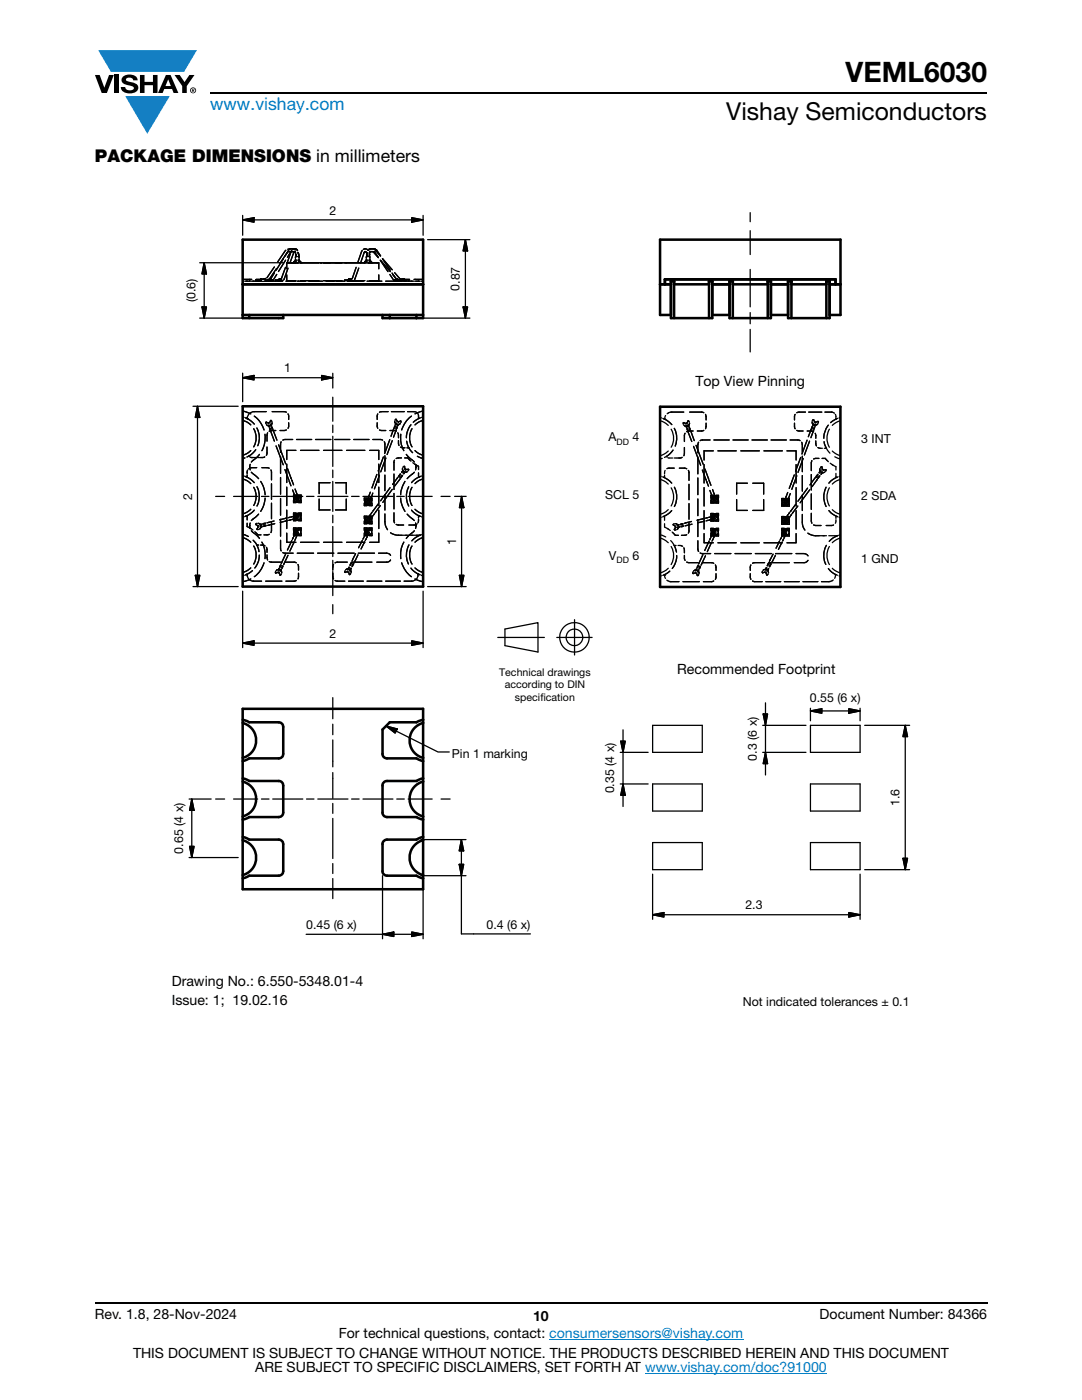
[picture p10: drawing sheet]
<svg xmlns="http://www.w3.org/2000/svg" width="216mm" height="279mm" viewBox="0 0 216 279" stroke-linecap="round" stroke-linejoin="round" font-family="sans-serif">
<defs><g id="words">
<text font-size="5.6" x="168.7" y="16.4">VEML6030</text>
<text font-size="4.9" x="144.9" y="24">Vishay Semiconductors</text>
<text font-size="3.5" fill="#007ec4" x="42" y="21.9">www.vishay.com</text>
<text font-size="3.5" x="18.9" y="32.3">PACKAGE DIMENSIONS in millimeters</text>
<g font-size="2.8">
<text x="138.8" y="77.1">Top View Pinning</text>
<text x="135.1" y="134.5">Recommended Footprint</text>
<text x="34.3" y="196.8">Drawing No.: 6.550-5348.01-4</text>
<text x="34.3" y="200.7">Issue: 1; 19.02.16</text>
<text x="18.9" y="263.3">Rev. 1.8, 28-Nov-2024</text>
<text x="106.4" y="263.6">10</text>
<text x="163.6" y="263.3">Document Number: 84366</text>
<text x="67.6" y="267.1">For technical questions, contact: consumersensors@vishay.com</text>
<text x="26.5" y="271">THIS DOCUMENT IS SUBJECT TO CHANGE WITHOUT NOTICE. THE PRODUCTS DESCRIBED HEREIN AND THIS DOCUMENT</text>
<text x="50.9" y="273.8">ARE SUBJECT TO SPECIFIC DISCLAIMERS, SET FORTH AT www.vishay.com/doc?91000</text>
</g>
<g font-size="2.5">
<text x="65.7" y="42.8">2</text>
<text x="91.7" y="58" transform="rotate(-90 91.7 58)">0.87</text>
<text x="39" y="60.3" transform="rotate(-90 39 60.3)">(0.6)</text>
<text x="56.7" y="74.3">1</text>
<text x="121.4" y="88.1">A</text>
<text x="126.2" y="88.1">4</text>
<text x="171.8" y="88.4">3 INT</text>
<text x="38.3" y="99.7" transform="rotate(-90 38.3 99.7)">2</text>
<text x="120.7" y="99.6">SCL 5</text>
<text x="171.8" y="99.8">2 SDA</text>
<text x="91" y="108.7" transform="rotate(-90 91 108.7)">1</text>
<text x="121.5" y="111.7">V</text>
<text x="126.2" y="111.7">6</text>
<text x="171.8" y="112.4">1 GND</text>
<text x="65.7" y="127.3">2</text>
<text x="161.6" y="140.2">0.55 (6 x)</text>
<text x="90.2" y="151.2">Pin 1 marking</text>
<text x="151" y="151.8" transform="rotate(-90 151 151.8)">0.3 (6 x)</text>
<text x="122.6" y="158.3" transform="rotate(-90 122.6 158.3)">0.35 (4 x)</text>
<text x="179.5" y="160.9" transform="rotate(-90 179.5 160.9)">1.6</text>
<text x="36.5" y="170.3" transform="rotate(-90 36.5 170.3)">0.65 (4 x)</text>
<text x="61.1" y="185.4">0.45 (6 x)</text>
<text x="97.1" y="185.4">0.4 (6 x)</text>
<text x="148.7" y="181.4">2.3</text>
<text x="148.2" y="200.7">Not indicated tolerances ± 0.1</text>
</g>
<g font-size="2.1">
<text x="99.6" y="134.8">Technical drawings</text>
<text x="100.7" y="137.4">according to DIN</text>
<text x="102.8" y="139.9">specif</text>
<text x="107.8" y="139.9">ication</text>
</g>
<g font-size="1.8">
<text x="123" y="88.8">DD</text>
<text x="123" y="112.4">DD</text>
</g>
</g></defs>
<g fill="#147fc3">
<path d="M19.6 10h19.7l-2.6 4.3h-1.1h-13.5z"/>
<path d="M25 19.2h8.9l-4.5 7.5z"/>
</g>
<g fill="#000">
<path d="M18.9 15h1l.9 2.5 1-2.5h.9l-1.4 3.6h-1zM22.9 15h.9v3.6h-.9zM24.6 15.3a2.1 2.1 0 0 1 2.8 .3l.1 .4h-.9a.79 .79 0 0 0-.7-.5 .79 .79 0 0 0-.8 .4l.3 .3 1 .2a1.08 1.08 0 0 1 1.2 1 1.08 1.08 0 0 1-1.1 1.2 1.73 1.73 0 0 1-2.4-1.2h.9a.96 .96 0 0 0 .8 .6 .96 .96 0 0 0 .9-.4 1.31 1.31 0 0 0-1.2-.6 1.03 1.03 0 0 1-1.1-.6 1.03 1.03 0 0 1 .2-1.1zM27.9 15h.9v1.3h1.7v-1.3h.9v3.6h-.9v-1.6h-1.7v1.6h-.9zM34.8 15h1.1l.9 1.4 1-1.4h1l-1.5 2.2v1.4h-.9v-1.4z"/>
<path d="M33.6 15.9l.5 1.3h-1.1zM33.1 15l-1.6 3.6h1l.3-.8h1.5l.3 .8h1l-1.6-3.6z"/>
<path d="M38.4 17.8h.2v.2h-.2zM38.3 17.7v.7h.1v-.3l.4 .3-.2-.3 .2-.2-.1-.2z"/>
<path d="M38.1 18a.46 .46 0 0 1 .9 0 .46 .46 0 0 1-.9 0zM37.9 18a.6 .6 0 0 0 1.2 0 .6 .6 0 0 0-1.2 0z"/>
</g>
<path d="M42 18.6h155M18.9 260h178.1" fill="none" stroke="#000" stroke-width=".36"/>
<path d="M109.6 267.3h38.7M128.7 274h36.3" fill="none" stroke="#007ec4" stroke-width=".2"/>
<g fill="none" stroke="#000" stroke-width=".51">
<path d="M48.4 56.7h36M131.7 56.7h2.2M132.7 56.7v-.9h34v.9M134.5 56.7h7M142.1 56.7h3.5M146.2 56.7h7M146.2 56.1v7.4M146.2 56.1h-.6v6.8h-3.5M146.2 56.1h-.6v7.4h8.2v-7.4h-.6v7.4M153.8 56.7h3.5M157.9 56.7h7M165.5 56.7h2.2"/>
<path d="M48.4 62.9h36M49.7 62.9v.6M56.5 62.9v.6h-8.1v-15.7h36v15.7h-8.1v-.6M77.8 62.9v.6M83.1 62.9v.6M133.9 62.9h-2.2v-15.1h36v15.1h-2.2M134.5 63.5v-7.4h-.6v7.4h8.2v-7.4h-.6v7.4M153.8 62.9h3.5M157.9 63.5v-7.4h-.6v7.4h8.2v-7.4h-.6v7.4M48.4 81.1h36v36h-36zM131.7 81.2h36v35.9h-36zM48.4 155.3l1.3 .6h6.1l.5 .3 .2 .6v5.4l-.2 .6-.7 .3h-5.9l-1.3 .5v-.7a3.6 3.6 0 0 0 2.7-3.4 3.6 3.6 0 0 0-2.7-3.5z"/>
<path d="M48.4 143.6l1.3 .5 6.1 .1a.87 .87 0 0 1 .7 .9v5.6a.81 .81 0 0 1-.9 .6h-5.9l-1.3 .6v-.7a3.6 3.6 0 0 0 2.7-3.5 3.6 3.6 0 0 0-2.7-3.4zM48.4 144.3v6.9M48.4 156v6.9M48.4 143.6v-2.1h36v36h-36v-2.2M48.4 151.9v3.4M84.4 156a3.6 3.6 0 0 0-2.7 3.5 3.6 3.6 0 0 0 2.7 3.5M84.4 144.3a3.6 3.6 0 0 0-2.7 3.4 3.6 3.6 0 0 0 2.7 3.5M84.4 155.3l-1.3 .6h-6.1l-.4 .2-.3 .5v5.8l.4 .5 .5 .2h5.9l1.3 .5M84.4 143.6l-1.3 .5h-5.3l-1.5 1.5v5.1l.3 .4 .6 .2h5.9l1.3 .6M48.4 167l1.3 .6h6.1l.5 .3 .2 .6v5.4l-.1 .4-.2 .3-.6 .2h-5.9l-1.3 .5v-.7a3.6 3.6 0 0 0 2.7-3.4 3.6 3.6 0 0 0-2.7-3.5zM48.4 167.7v6.9M48.4 163.6v3.4"/>
<path d="M84.4 167.7a3.6 3.6 0 0 0-2.7 3.5 3.6 3.6 0 0 0 2.7 3.4M84.4 167l-1.3 .6h-6.1l-.4 .2-.3 .5v5.8l.3 .4 .6 .3h5.9l1.3 .5"/>
</g>
<g fill="none" stroke="#000" stroke-width=".25">
<path d="M39.8 52.4h16.7M40.7 52.4l.5 2.3h-.9zM40.7 52.4v11.1M48.4 55.8h1.8M48.4 56.1h.3M48.4 43.9l2.3-.5v.9zM48.4 43.9h36M48.4 43v4M49.8 55.8v.1M49.8 56v.1M50 56.1h-1.1M50.2 56.1h2"/>
<path d="M51 56v.1M51.1 55.8h1.8v.1M51.3 55.9v.1M51.3 56v.1M51.4 56v.2h.5M51.4 55.9v.1M51.5 56.1v.1M51.5 55.9l-.5 .1M51.7 55.9h.3M51.9 55.9h.1M51.9 55.9l.1 .1M52 55.8h-.1"/>
<path d="M52 56v.1M52 55.8l-.1 .1zM52.1 55.6l-.1 .1M52.1 55.6h.2M52.1 55.8v.2M52.1 56v.1M52.1 55.8v.1M52.1 55.6v.1M52.1 55.8h.1M52.9 56v.1M53 55.6h-.5M53 56l3.2 .1"/>
<path d="M53.1 55.9l-.1 .1M53.2 56.1l-.9 .1M53.2 55.9h.5h-.3M53.4 56l-.3 .1M53.4 55.3l-.2 .1M53.5 56.1l.1 .1M53.6 55.9v.1M53.6 55.9h.1M53.6 55.8h.1M53.6 55.8l-.1 .1M53.7 55.8h-.1M53.7 56.2h.1"/>
<path d="M53.7 56.1h.1M53.8 56.1l-.1 .1M53.8 55.6l-.1 .1M53.8 55.6l-.1 .2M53.8 55.6l-.2 .3M53.9 55.6h.1M53.9 55.6l.2 .1M54.1 56l-.1 .1M54.1 55.9h.1M54.1 55.8h.1M54.1 55.9v.1M54.3 55.9h-.3h.2"/>
<path d="M54.3 56.1l-.3 .1M54.3 55.9v.1M54.3 56v.1M54.3 55.9h.1M54.4 56l-.1 .1M54.5 55.9v.1M54.5 55.9l-.1 .1M54.7 53.3l-1.3 2M54.8 54.5l-.7 1.1M55 55.9v.1M55 56v.1M55 55.9h.1"/>
<path d="M55 55.9h.4M55.2 53.6l-1.3 2M55.2 54.8l-.7 1.1M55.4 56.1l.1 .1M55.5 55.9l.1-.1zM55.6 55.8v.2M55.6 56.2h.2M55.6 55.9h.3l-.1 .1M55.6 56.1h.1M55.7 56.1l-.1 .1M55.8 55.6l-.1 .1M55.8 56v.1"/>
<path d="M55.9 55.9h.2M55.9 55.6l.1 .1M56 56v.1M56 55.8h.1M56.1 55.8v.2M56.1 55.8h.1M56.1 55.6h-.1M56.2 55.9v.1M56.2 56v.1M56.4 56.1l-.5 .1M56.5 56l-.2 .1M56.5 51.6l-1.4 2.3"/>
<path d="M56.7 55.6l-.1 .2M57 53.4l-.8 2.1M57 51.9l-1.4 2.3M57 49.9l-1.6 2.4M57 56.1h2M57.2 54.8v1.3M57.4 50.4l-1.5 2.2M57.4 52.5l1.8-.1-1.8 .1M57.5 53.5l-.9 2.4M57.6 52.4v.1M57.7 49.8l-.8 1.3M57.8 49.7h.2z"/>
<path d="M58 49.7l-.6 .1M58.1 50.2l-.5 .1 .4-.1-.6 1.2M58.1 50.2l-.7 2.1M58.1 52.5h.1M58.1 49.7h.3M58.1 50.2h.3M58.2 50l-.1 .2zM58.3 50.2l.4 .1-.4-.1M58.3 49.7l.6 .2M58.4 50.2h-.3M58.5 49.7h.2M58.5 50.2h.2"/>
<path d="M58.6 52.5h.1M58.6 52.4v.1M58.6 50.3l-.8 2.2M58.7 50.2h.1M58.7 49.7l-.3 .1M58.7 52.2l-.1 .1M58.8 52.1l-.1 .1h.4M58.8 49.7h.3l.3 .3M58.8 50.2h.2v.2M58.9 50.2l.1 .2M58.9 49.7l.4 .3M58.9 52.5h.1"/>
<path d="M59 51.9h.2M59 51.7v.2M59 51.9l-.1 .1M59 50.6l.1 .4M59 51.2v.3M59 50.7l.1 .4M59 51.2h.2M59 51.2h.1M59 51.1l.1 .1M59.1 56h-1.9M59.1 52.5h-1.9v1.2M59.3 56.1h1.6"/>
<path d="M59.3 52.5h.1M59.4 51.2h.2M59.4 50.3l.2 .7M59.4 51.9h.3M59.5 50.5l.1 .5M59.5 52.2h.5M59.6 52.5h4M59.6 51v.1M59.6 51.1v.1M59.6 51.2l.1 .3M59.7 51.7v.2M59.7 51.9l.1 .1"/>
<path d="M59.9 52.1l.1 .1M59.9 52.2l.1 .1M60 52.4v.1M60.1 52.4l3.6 .1M60.1 52.5h.1M63.6 56h-3.6M64 52.5h4.8M64 52.5h.1M64 52.4h.1M64.4 56.1h-2.8M64.6 52.4h3.6M66.7 56.1h-1.6"/>
<path d="M68.2 56h-3.6M68.8 56l-1.8 .1M68.8 52.5h.1M68.8 52.4h.1M69.1 52.5h4.1M69.3 55.9l-.5 .1M69.3 56.1l.1 .1M69.4 55.9l.1-.1zM69.4 55.9h.3M69.4 56.2h.3M69.4 55.8l.1 .2M69.5 56.1v.1"/>
<path d="M69.7 55.6l-.2 .1M69.7 55.9v.1M69.7 56v.1M69.7 55.6h.2M69.8 55.6l.1 .1M69.8 55.9h.1M69.9 56l-.1 .1M69.9 55.8h.1M69.9 55.9h.1M69.9 55.9v.1M70 55.9l.1 .1M70.1 56v.1"/>
<path d="M70.3 55.6h-.2M70.5 56.1l-.5 .1M70.6 56l-.2 .1M70.9 55.6l-.1 .2M71.1 53.4l-.8 2.1M71.6 53.5l-.9 2.3M72.3 50l-.9 2.3M72.5 56.1h-3M72.7 50.3l-.8 2.2M72.7 52.5h.1M72.7 52.4l-3.6 .1M72.7 52.4l.1 .1"/>
<path d="M72.8 56h-3.7M72.8 50.2l-.1 .1 .1-.1M72.8 52.2v.1M72.8 49.7l-.3 .1M72.9 50.2l.2 .2-.2-.2M72.9 52.1l-.1 .1h.4M73.1 51.9h.2M73.1 51.7v.2M73.1 51.9l-.1 .1M73.2 50.7v.3M73.2 51v-.5v.5M73.2 51.2h.2"/>
<path d="M73.2 51v.1M73.2 51.1v.1M73.2 51.2l-.1 .3M73.3 50.4l-.1 .6M73.5 52.5h.1M73.5 51.2h.2M73.6 52.4l1.8 .1M73.6 51.9h.2M73.7 50.5v.5M73.7 52.2h.4M73.7 52.5h1.9v1.2M73.7 51v.1"/>
<path d="M73.7 51.1v.1M73.7 51.2h.1M73.8 50.7l-.1 .3M73.8 51.2v.3M73.8 51.7v.2M73.8 51.9l.1 .1M73.8 49.7l-.3 .2-.6-.2M73.8 49.7h.1M73.8 49.7l-.4 .3M73.9 50.2l-.1 .2 .1-.2M74 50.2h.2M74 49.7h.2"/>
<path d="M74 52.1l.1 .1M74.1 52.2l.1 .1M74.1 50.2l-.2 .2 .2-.2M74.1 49.7l-.5 .2M74.2 52.4l-.1 .1M74.2 52.5h.1M74.3 49.7h.2M74.4 50.2h.1M74.4 49.7h.2M74.5 50.3l1 1.1M74.5 50.2h-.2M74.6 50.2h.2"/>
<path d="M74.6 49.7h.3M74.7 50.2l.8 1.2M74.8 49.8l.1 .2M74.9 50l1 1.1M75.1 49.8l.1 .1M75.2 49.9l.7 1.2M75.2 52.4v.1M75.6 54.8v1.3M75.6 56h-1.8M75.9 51.9l1.5 2.3M76 52l1.9 2.2M76.2 56.1h-3"/>
<path d="M77.8 54.8l.8 1.1M78.2 54.5l.8 1.1M78.3 53.8l-2-2.2 1.6 2.3M78.3 54.8l1 1.1M78.6 55.9v.1M78.6 55.9l.1 .1M78.7 54.4l1 1.2M78.7 56v.1M78.8 56.1l.3 .1M78.8 55.9h.3l-.4 .1M78.9 55.9h.1M78.9 55.9l.1 .1"/>
<path d="M79 55.6h.1M79 55.8h-.1M79 56v.1M79.1 55.6h.1M79.1 55.6l-.1 .1M79.2 55.6l.2 .1M79.3 56.1l.1 .1M79.3 55.9l.2 .1M79.4 55.8l.1 .1zM79.4 56.1h-.1M79.4 55.8v.2l-.1-.1M79.5 56l.1 .1"/>
<path d="M79.5 56.1l-.2 .1M79.6 55.9h-.2h.4M79.6 56.1l.6 .1M79.8 55.6h.3M79.9 56v.1h-2.9M80 56v.1M80.3 55.9h.3zM80.3 55.9v.1M80.3 56v.1M80.3 55.6h.3M80.3 55.9h.1M80.4 55.8v.2"/>
<path d="M80.4 55.8h-.1M80.4 56v.1M80.4 55.7h.1M80.5 55.6l-.1 .1M80.6 56.2h.3M80.6 55.6l.1 .1M80.6 56.1h2M80.7 55.9h.1M80.7 56.1h.1M80.8 55.8l.1 .1zM80.8 55.8h.1M80.8 55.9h.1"/>
<path d="M80.8 55.9h.4M80.8 55.9h.3h-.1M80.8 56.1l.1 .1M81 56.1v.1M81.4 55.9h.1M81.5 55.9v.1M81.5 56v.1M81.5 55.9h.1M81.7 55.8h-1.8l.1 .2M82.2 43.4l2.2 .5-2.2 .4zM82.6 55.8h1.8M82.7 56.1h1.1"/>
<path d="M84.1 56.1h.3M84.4 43v4M85.3 47.8h8.5M92.9 47.8v15.7M92.9 47.8l.4 2.3h-.9zM149.7 42.4v1.8M149.7 46v4.8M149.7 53.8v7.4M39.8 63.5h9.1M40.3 61.3h.9l-.5 2.2zM48.4 75.4h18M48.4 75.4l2.3-.5v.9z"/>
<path d="M48.4 74.5v5.7M64.2 74.9l2.2 .5-2.2 .4zM66.4 74.5v2.9M66.4 79.3v4.8M84 63.5h9.8M92.4 61.3h.9l-.4 2.2zM149.7 62.4v2.2M149.7 65.7v4.5M38.5 81.1h9M39.4 81.1l.5 2.2h-.9zM39.4 81.1v36M43 99.1h1.8"/>
<path d="M46.6 99.1h4.8M48.4 82l1.6 .6M48.4 83.2l.3 .1M48.4 94.9l.3 .1M48.4 83.9l.8 .3 .8 .6M48.4 95.6l.8 .3 .8 .6M48.9 91.4l-.5 .1M48.9 95.1l.2 .1M49 83.4l.2 .1M49.1 95.2l.9 .4 .7 .7M49.2 95.2h-.1M49.3 83.5h-.1"/>
<path d="M49.3 83.5l1.4 1.1zM49.3 83.4v.1M49.3 83.5h.1M49.3 94.2v.3M49.3 94.8v.3M49.4 93.9l-.1 .3M49.4 83.2l-.1 .3M49.4 93.8l-.1 .4M49.5 82.8l-.2 .7M49.7 91l.1 .2M49.7 91l-.4 .2M49.9 92.7v1.1"/>
<path d="M50 93.4l-.4 .2M50 89.9l-.8 .7-.8 .3M50.1 93.3h1.1M50.1 82.3l-.5 .5M50.2 94.2l1.4 1.3M50.2 93.3l-.4 .1M50.6 85.6a3.6 3.6 0 0 1 0 3.6M50.6 97.3a3.6 3.6 0 0 1 0 3.6M50.7 83a5.3 5.3 0 0 1 2 2.8 5.4 5.4 0 0 0-2-2.8zM50.7 82.1l-.3 .1M50.7 82.1h2.4M50.7 82.1l-.6 .2"/>
<path d="M51 89.8l-1.3 1.2M51.3 85.4a4.1 4.1 0 0 1 .1 3.6M51.3 97.1a4.3 4.3 0 0 1 0 3.9M51.8 90.7l-1.6 1.5M52 96.1l.7 1.4 .2 1.2M52.2 99.1h1.5M52.2 93.3l1.5 .1M52.8 91.2l-.4 .1h-2.4M52.9 86.7a5.4 5.4 0 0 1-.7 3.2M52.9 99.4l-.2 1.2-.7 1.5M53 84.3l.1 .2zM53.1 84.2l.4 .2z"/>
<path d="M53.2 84.8l.2 .2M53.3 89.2l-.2 1.7M53.4 86.4l-.1 1.6M53.6 84.4v.2M53.6 85l.1 .2M53.6 85h.1M53.6 85h-.1M53.7 84.8v.2M53.7 84.3l-.1 .1M53.7 85l.1 .2M53.7 85h.1M53.8 84.3l.1 .2"/>
<path d="M53.8 85.4l.1 .4M53.8 85h-.1M53.9 85.4l.2 .4M53.9 84.7l.1 .2M54 86l.7 2M54 83.9l-.2 .4zM54 84.9l.1 .2M54 84.9h-.1M54.1 83.9l.1 .2-.1-.2M54.1 93.8l.1 2M54.1 84.8l-.1 .1M54.1 84.8v.1"/>
<path d="M54.1 84.8l.1 .2M54.2 85.3l.1 .5M54.2 84.7l-.1 .2zM54.2 96.6v3.1M54.3 84.3l-.1 .4M54.3 85.2l.1 .4M54.3 82.1l2.8 .2M54.4 99.1h6M54.5 85.8l.8 2M55 85.9l-1.3 .2M55.1 89l1.4 3.8M55.6 88.8l1.4 3.8"/>
<path d="M55.9 85.9h.8M56 88.6v1.7M56 91.1v3.4M56 95.3v3.3M56 99.5v3.3M56.1 88.2l-.1 .4M56.7 85.9l.4-.1zM56.9 93.7l.7 2.1M57.2 92.6v3.7M57.2 97.2v3.7M57.4 93.5l.7 2.1M57.5 82.6l.1 1.1"/>
<path d="M57.6 84.4l-.1 1.1M57.7 95.9l.4 1.1M58.2 95.7l.4 1.1M58.4 97.8l.4 1.2M58.4 87.7h-1.5l-.5 .1M58.6 99.3v-.5h.5h-.5v.5M58.6 99.8v.5h.5h-.5zM58.6 99.5a.67 .67 0 0 0 .5 .7 .67 .67 0 0 0 .8-.3M58.7 99.4a.67 .67 0 0 1 .9-.5 .67 .67 0 0 1 .3 1 .67 .67 0 0 1-.9 .2M58.7 99.5l.2 .5 .3 .2 .4-.1M58.7 99.5a.63 .63 0 0 1 .9-.5 .62 .62 0 0 0-.9 .5 .62 .62 0 0 0 .9 .6M58.7 99.1a.72 .72 0 0 1 1.1-.1 .72 .72 0 0 1 0 1.1 .72 .72 0 0 1-1.1-.1"/>
<path d="M58.8 99.1a.63 .63 0 0 1 1.1 .2 .63 .63 0 0 1-.7 .9 .62 .62 0 0 0 .7-.9 .62 .62 0 0 0-1.1-.1M58.9 97.6l.4 1.2M59 99.3l.1 .3M59 99.3a.37 .37 0 0 1 .7 .1 .37 .37 0 0 1-.4 .5M59 89.9h-1.8v1.8M59.1 99.4l.3-.1 .2 .2M59.2 87.7h3M59.3 99.5v.1M59.3 99.5h.1M59.4 99.1l.2 .4M59.4 99.3a.27 .27 0 0 0-.4 .2 .27 .27 0 0 0 .4 .3M59.5 99.2a.37 .37 0 0 0-.5 .4 .37 .37 0 0 0 .5 .3"/>
<path d="M59.6 99.5l-.1 .3h-.2M59.7 98.9a.72 .72 0 0 0-1 .3 .72 .72 0 0 0 .3 1 .72 .72 0 0 0 1-.5M59.9 99.2a.67 .67 0 0 0-.8-.3 .67 .67 0 0 0-.5 .6M60.1 99.3v-.5h-.5h.5v.5M60.1 99.8v.5h-.5M61.2 99.1h1.4M63 87.7h3M63.4 99.1h6M63.6 89.9h-3.6M63.7 99.6v2.2h2.2M65.9 96.3h-2.2v2.2M66.4 84.8v1.5"/>
<path d="M66.4 87.1v6M66.4 93.8v1.5M66.4 96.1v6M66.8 87.7h3M66.9 96.3h2.2v2.2M68.2 89.9h-3.6M69.1 99.6v2.2h-2.2M70.2 99.1h1.5M70.6 87.7h3M72.4 99.1h6M72.7 99.4h.5h-.5v.5zM72.8 89.9h-3.7"/>
<path d="M72.9 99.8a.7 .7 0 0 1 1-.2 .7 .7 0 0 1 0 1.1 .7 .7 0 0 1-1-.1M73 99.7l.4-.2 .4 .1a.67 .67 0 0 0-1 .6zM73.1 99.6a.68 .68 0 0 1 .8 0 .68 .68 0 0 1 .2 .8M73.4 99.5a.63 .63 0 0 1 .7 .9 .63 .63 0 0 1-1.1 .2 .62 .62 0 0 0 1-.2 .62 .62 0 0 0-.6-.9zM73.4 99.9l.3 .1v.3M73.4 99.8a.36 .36 0 0 1 .4 .5 .36 .36 0 0 1-.6 .1M73.6 99.9a.26 .26 0 0 0-.4 .3 .26 .26 0 0 0 .4 .2M73.6 99.8a.37 .37 0 0 0-.5 .4 .37 .37 0 0 0 .5 .3M73.7 99.4h.5v.5v-.5zM73.8 89.9h1.8v1.8v-1.8zM73.8 99.9l-.1 .4M73.9 98.2l-.4 1.2"/>
<path d="M74 99.8a.67 .67 0 0 0-1-.1 .67 .67 0 0 0 0 1 .67 .67 0 0 0 1-.1M74.1 100a.71 .71 0 0 0-.9-.5 .71 .71 0 0 0-.4 1 .71 .71 0 0 0 1.1 .3M74.4 87.7h1.5M74.4 98.4l-.5 1.2M74.6 96.4l-.4 1M75.1 96.6l-.4 1M75.2 94.7l-.6 1.5M75.3 84.4l.1 1.1M75.4 82.6l-.1 1.1M75.6 92.6v3.7M75.6 97.2v3.7M75.7 85.8l.5 .1z"/>
<path d="M75.7 94.9l-.6 1.5M75.9 87.7l.4 .1zM76.5 91.2l-1 2.8M76.7 88.2l.1 .4v1.6M76.8 90.9v3.1M76.8 94.8v3.1M76.8 98.7v3.1M77 85.9h-.8M77 91.4l-1 2.8M77.5 82.1l-1.8 .2M77.8 87.8l-1.1 2.7M77.8 85.9l1.3 .2"/>
<path d="M77.8 97.3l-1.9 2.6M78.3 97.7l-1.9 2.6M78.3 87.9l-1.1 2.8M78.6 85.5l-.6 1.6M78.6 94.6v3.1M78.6 98.5v3.1M78.7 91.8l-.1 .3v1.7M78.8 84.1v.3M78.8 85l-.2 .4M78.9 84.5l.1 .1M78.9 85.1l-.1 .4M78.9 83.7l-.1 .2z"/>
<path d="M78.9 84.6v.2M79 84.6v.1M79 84.7h.1M79 84.6v.3M79.1 83.7l.2 .3zM79.1 85.7l-.6 1.6M79.1 84.5l-.1 .1M79.2 99.1h1.5M79.2 85.1l-.2 .5M79.2 84.7l.1 .1M79.3 84.1h.1M79.3 84.1l-.1 .2"/>
<path d="M79.3 85.2l-.2 .4M79.3 84.8h.1M79.4 84.1h.1M79.4 86.4l.1 1M79.4 84.8l.1-.1zM79.4 95.2l-1.1 1.5M79.4 84.5l-.2 .5M79.4 84.8h.1M79.4 84.8v.2M79.5 84.2v.2M79.5 88.5l.1 .4zM79.5 87.9v.6"/>
<path d="M79.5 84.1l.4-.1zM79.8 95.5l-1.1 1.5M79.9 94.6l-.4 .5M79.9 84.5l-.3 .2M79.9 89.2l.4 .1M79.9 99.4l.3 1.2 .6 1.5M80 94.7l-.4 .5M80 86.7a5.3 5.3 0 0 0 .6 3.2M80 89.2l.4 .2M80 84v.3zM80.1 91.4l-1 .1M80.2 94.8l-.4 .6"/>
<path d="M80.3 89.4h.1M80.3 94.9l-.3 .5M80.3 93.8l.1 .1M80.3 93.4v.4M80.4 93.9h.1M80.4 93.9l-.3 .3M80.4 93.9v.1M80.4 94l-.2 .3M80.4 94l.1 .1M80.5 93.2l.2-.1zM80.6 93.9l-.2 .1M80.6 94.2h.1"/>
<path d="M80.7 94.2l-.3 .3M80.7 94.2h.1M80.7 82.1h-2.6M80.7 91.4h.7M80.7 93.1l.1 .4zM80.7 94.2h.2zM80.8 94.2h-.1M80.8 96.1l-.6 1.4-.3 1.2M80.8 94.2l-.2 .4M80.8 89.4h-.4M80.8 94l-.1 .2M81 93.7l-.2-.2-.1 .2"/>
<path d="M81 93.7l-.1 .2M81.1 90.7l1.6 1.5M81.1 93.7l.4-.1zM81.1 88.1l.5 1.3M81.3 94.1l-.3 .1M81.4 91.4l.4 .5M81.4 91.4l.6 .7M81.4 99.1h4.8M81.5 93.7v.2zM81.5 97.1a4.2 4.2 0 0 0 0 3.9 4.2 4.2 0 0 1 0-3.9zM81.6 89.4h-.4M81.6 89.4l.7 .9"/>
<path d="M82 84.8l-.6 1-.3 1.6M82.1 83a5.4 5.4 0 0 0-1.9 2.8M82.2 97.3a3.6 3.6 0 0 0 0 3.6M82.2 85.6a3.6 3.6 0 0 0 0 3.6M82.4 92.3l.5 .5M82.6 82.1l.4 .1a.8 .8 0 0 1 .5 .8M82.6 82.1h-1.3M82.6 82.1l.2 .1M82.7 94.2l-1.5 1.3M82.7 92.6l.8 .5M82.8 89.9l.8 .7 .8 .3M82.9 92.7v1.1"/>
<path d="M82.9 92.8l.2 .1M83.3 91.1l1.1 .4-1.1-.4M83.3 93l.2 .1M83.5 82.8v.2M83.5 83v.2M83.5 83.3v.2M83.5 93.1v.6M83.5 94.4v.7M83.6 83.5l-1.1 .8M83.6 83.5h.1M83.7 95.2l-.8 .4-.8 .7M83.7 95.2h-.1"/>
<path d="M83.9 83.4l-.3 .1M83.9 95.1l-.2 .1M84.4 95.6l-.8 .3-.8 .6M84.4 83.2l-.2 .1M84.4 94.9l-.2 .1M84.4 83.9l-.8 .3-.8 .6M84.4 82l-1.6 .6 1.6-.6M88 99.1h1.8M90.7 99.1h2.3M92.1 99.1v18M92.1 99.1l.5 2.2h-.9zM131.7 95l.2 .1"/>
<path d="M131.7 83.3l.3 .1M131.7 95.7l.8 .3 .8 .6M131.7 84l.8 .3 .8 .6M132.1 91.5l-.4 .1M132.2 95.2l.2 .1M132.2 83.5l.4 .1M132.4 95.3l.9 .4 .7 .7M132.4 95.3h.1M132.6 83.6l1.5 1.1-1.5-1.1M132.6 83.6h.1M132.6 83.5v.1M132.6 94.9v.3"/>
<path d="M132.7 93.9l-.1 .7M132.8 82.9l-.2 .7M133 91.1l.1 .2M133 91.1l-.4 .2M133.3 93.5h-.2M133.3 91.4h.9M133.3 90l-.8 .6-.8 .4M133.4 82.4l-.3 .2M133.5 93.4l-.4 .1M133.9 97.4a3.5 3.5 0 0 1 0 3.6M133.9 85.7a3.5 3.5 0 0 1 0 3.6M134.1 82.2l-.4 .1"/>
<path d="M134.1 82.2h2.3M134.1 82.2l-.8 .2M134.3 89.8l-1.3 1.3M134.5 91.4h.4M134.5 93.4h-1.1M134.5 85.5a4.3 4.3 0 0 1 .2 3.5M134.6 97.2a4.2 4.2 0 0 1 0 3.9M135.6 93.4l1.4 .1M136.1 91.3l-1.2 .1M136.4 84.3v.3zM136.4 84.3l.4 .2zM136.5 84.9l.2 .1"/>
<path d="M136.6 89.3l-.1 1.7M136.7 86.5l-.1 1.6M136.8 84.5l.1 .2M136.9 84.5h-.1M136.9 85.1l.1 .2M136.9 85.1h.1M136.9 85.1h-.1M136.9 84.9l.1 .2M137 85.1h.1M137 84.4l-.1 .1M137 85.1l.1 .2M137 84.4l.2 .2"/>
<path d="M137.1 85.5l.1 .4M137.1 85.1h-.1M137.2 85.5l.2 .4M137.3 84.8l-.1 .2h.1M137.3 86.1l.7 2M137.3 84l-.2 .4zM137.3 84l.2 .2zM137.3 93.9l.2 .4v1.6M137.4 85v.2M137.4 84.9l.1 .2M137.4 84.9h.1M137.5 85.4l.1 .5"/>
<path d="M137.5 96.6v3.1M137.6 85.3l.1 .4M137.6 84.4l-.1 .4M137.6 82.2l2.8 .2M137.8 85.9l.7 2M138.3 86l-1.3 .2M138.4 89.1l1.4 3.8M138.9 88.9l1.4 3.8M139.3 91.2l-.1 3.4M139.3 95.4l-.1 3.3M139.3 99.6l-.1 3.3M139.4 88.3l-.1 .4-.1 1.7"/>
<path d="M140.1 93.8l.8 2.1M140.4 85.9l-1.3 .1M140.5 92.7v3.7M140.5 97.3v3.7M140.7 93.6l.7 2.1M140.8 82.7l.1 1.1M140.9 85.1l-.1 .5zM140.9 84.5v.6M141 96l.4 1M141.5 95.8l.4 1.1M141.7 97.9l.4 1.2M141.7 87.8h-1.5l-.5 .1"/>
<path d="M141.8 98.9h.6h-.6v.5zM141.8 99.9v.5h.6h-.6zM142 99.6a.65 .65 0 0 0 .9 .6M142 99.6a.59 .59 0 0 0 .9 .6M142 99.2a.71 .71 0 0 1 1.1-.1 .71 .71 0 0 1 0 1.1 .71 .71 0 0 1-1.1-.1M142.1 99.2a.66 .66 0 0 1 1.1 .2M142.1 99.3a.61 .61 0 0 1 1.1 .1M142.2 97.7l.4 1.2M142.2 99.4l.2 .3M142.3 99.4a.37 .37 0 0 1 .7 .1 .37 .37 0 0 1-.5 .5M142.3 90h-1.8v1.8M142.4 99.5l.2-.1 .3 .1"/>
<path d="M142.6 99.6h.1M142.7 99.2l.2 .3M142.8 99.4a.27 .27 0 0 0-.5 .2 .29 .29 0 0 0 .5 .3M142.8 99.3a.37 .37 0 0 0-.5 .3 .37 .37 0 0 0 .5 .4M142.9 99.5v.3l-.3 .1M142.9 98.9h.5v.5v-.5zM142.9 99.1a.62 .62 0 0 0-.9 .5M142.9 99.1v-.1a.63 .63 0 0 0-.9 .6M143 99a.71 .71 0 0 0-1 .3 .71 .71 0 0 0 .4 1 .71 .71 0 0 0 .9-.5M143.1 99.3a.66 .66 0 0 0-.9-.1 .66 .66 0 0 0 0 .9 .66 .66 0 0 0 .9-.1M143.2 99.4a.59 .59 0 0 1-.1 .6 .59 .59 0 0 1-.6 .2M143.2 99.4a.64 .64 0 0 1-.7 .9"/>
<path d="M143.2 99.4a.67 .67 0 0 0-.6-.4 .67 .67 0 0 0-.6 .5M143.2 99.4a.65 .65 0 0 1-.2 .8 .65 .65 0 0 1-.7 0M143.4 99.9v.5h-.5M145.5 87.8h-3M146.9 90h-3.7M147 99.7v2.2h2.1M147 96.4v2.2M147 99.7v2.2M149.1 96.4h-2.1v2.2M149.3 87.8h-3M150.2 96.4h2.2v2.2M151.5 90h-3.7"/>
<path d="M152.4 99.7v2.2h-2.2M153.1 87.8h-3M156 99.5h.5h-.5v.5zM156.1 90h-3.7M156.2 99.8a.72 .72 0 0 1 1-.1 .72 .72 0 0 1 0 1.1 .72 .72 0 0 1-1-.1M156.4 99.7a.67 .67 0 0 1 .9 .2 .67 .67 0 0 1-.3 1 .67 .67 0 0 1-.9-.5M156.6 99.8l-.1 .4M156.6 99.6l.6 .2 .2 .3-.1 .4v-.5l-.3-.3zM156.7 99.9a.37 .37 0 0 1 .4 .5 .37 .37 0 0 1-.6 .1M156.7 100l.3 .1v.2M156.9 87.8h-3M156.9 99.9a.37 .37 0 0 0-.4 .1 .37 .37 0 0 0 0 .5l.4 .1"/>
<path d="M157 99.5h.5v.5v-.5zM157 90h1.9v1.8v-1.8zM157 99.7a.61 .61 0 0 0-.9 .5 .61 .61 0 0 0 .9 .6M157.1 99.7a.63 .63 0 0 0-1 .6 .63 .63 0 0 0 1 .5M157.2 98.3l-.5 1.2M157.3 99.9a.67 .67 0 0 0-1-.1 .67 .67 0 0 0 0 1 .67 .67 0 0 0 1-.2M157.7 87.8h1.5l.4 .1M157.7 98.5l-.4 1.2M157.9 96.5l-.4 1M158.4 96.6l-.4 1.1M158.5 94.8l-.6 1.5M158.5 84.5l.2 1.1"/>
<path d="M158.7 82.7l-.2 1.1M158.9 92.7v3.7M158.9 97.3v3.7M159 95l-.6 1.5M159 85.9l1.2 .1M159.8 91.3l-1.1 2.8M160 88.3l.1 2M160.1 91v3.1M160.1 94.9v3.1M160.1 98.8v3.1M160.3 91.5l-1.1 2.8M160.7 82.2l-1.7 .2"/>
<path d="M161 87.8l-1 2.8M161.1 86l1.2 .1M161.1 97.4l-1.9 2.6M161.5 88l-1 2.8M161.6 97.8l-1.9 2.5M161.9 85.6l-.6 1.6M161.9 92.4v1.5M161.9 94.7v3.1M161.9 98.6v3.1M162 91.9l-.1 .5M162.1 84.2v.3M162.1 85.1l-.2 .4"/>
<path d="M162.2 84.6v.1M162.2 85.1l-.1 .5M162.2 83.8l-.1 .2zM162.2 84.7l-.1 .2M162.2 84.7h.1M162.3 84.7v.1M162.3 84.7h.1M162.3 84.8h.1M162.3 84.7v.3M162.3 83.8l.2 .3zM162.3 91.6l.5-.1zM162.4 85.8l-.6 1.6"/>
<path d="M162.4 84.5l-.1 .2M162.5 85.2l-.3 .5M162.6 85.3l-.2 .4M162.6 84.2l-.1 .1M162.6 84.9h.1M162.6 84.9l-.1 .1M162.6 84.2h.1M162.7 84.6l-.1 .3M162.7 86.5l.1 1M162.7 95.3l-1.1 1.5M162.7 84.9l-.1 .2M162.8 84.3l-.1 .2"/>
<path d="M162.8 88.6l.1 .4M162.8 88v.6M162.8 84.8l-.1 .1M162.9 84.2l.3-.1zM163.1 95.6l-1 1.5M163.2 94.7l-.4 .5M163.2 89.3l.4 .1M163.2 84.6l-.3 .2M163.2 89.3l.9 .2M163.3 94.7l-.4 .6M163.3 84.1v.3zM163.4 91.5h-.6"/>
<path d="M163.5 94.9l-.4 .5M163.6 95l-.4 .5M163.6 93.9l.1 .1M163.6 93.5v.3M163.7 94l-.3 .3M163.7 94h.1M163.7 94v.1M163.7 94.1h.1M163.7 94.1l.1 .1M163.7 94.1l-.2 .3M163.8 93.3l.2-.2zM163.9 93.9l-.2 .2"/>
<path d="M163.9 94.2l.1 .1M163.9 94.3h.1M164 94.3h.1M164 94.3l-.2 .3M164 82.2h-2.6M164 93.2l.1 .4zM164.1 94.1l-.1 .2M164.1 94.3l-.2 .4M164.1 94.3h-.1M164.1 93.7l-.1 .1M164.2 93.7h.1M164.3 93.8l-.1 .1"/>
<path d="M164.4 93.8l.4-.1zM164.4 88.1l.5 1.4M164.5 89.5h.4M164.6 94.2l-.3 .1M164.7 91.5l.4 .5M164.7 91.5h-.7M164.7 91.5l.6 .7M164.8 93.8l-.1 .2zM164.8 97.2a4.2 4.2 0 0 0 0 3.9M164.9 89.5l.7 .9M165.3 84.9l-.8 1.4-.1 1.2M165.5 85.7a3.5 3.5 0 0 0 0 3.6"/>
<path d="M165.5 97.4a3.5 3.5 0 0 0 0 3.6M165.7 92.4l.5 .5M165.9 82.2l.2 .1M165.9 82.2h-1.3M165.9 82.2l.4 .2M166 92.7l.8 .4v.7M166.1 90l.8 .6 .8 .4M166.3 82.4l.2 .1M166.6 91.2l1.1 .4M166.7 82.7l.1 .6M166.8 83.4v.2M166.8 94.5v.7"/>
<path d="M166.9 83.6h.1M166.9 83.6l-1.2 .7M166.9 95.3h.1M167 95.3l-.8 .4-.8 .7M167.2 83.5l-.3 .1M167.2 95.2l-.2 .1M167.7 83.3l-.3 .1M167.7 84l-.8 .3-.8 .6M167.7 95l-.2 .1M167.7 95.7l-.8 .3-.8 .6M38.5 117.1h9M39 114.8h.9l-.5 2.3z"/>
<path d="M48.4 118v11.2M48.4 107.3l.8 .3 .8 .6M48.4 106.6l1.2 .5M48.7 103.1l-.3 .1M48.7 114.8l-.3 .1M49.1 103l-.2 .1M49.2 114.6l-.2 .1M49.2 103h-.1M49.3 114.6h-.1M49.3 103v.8M49.3 114.7l.1 .4M49.3 105.1l.2 .1"/>
<path d="M49.3 114.7l.2 .7M49.3 114.7h.1M49.3 105.1l.8 .4M49.3 104.4v.7M49.5 115.4l.5 .5M49.7 105.3l.8 .5M49.9 104.4v1.1M49.9 115.8l.7 .2M50 113.3l-.8 .6-.8 .3M50 115.5l-1.6 .6M50 101.6l-.8 .6-.8 .4M50.2 105.9l1.6 1.6"/>
<path d="M50.3 115.9l.3 .1M50.4 113.9l-1.2 .7M50.5 107.8l.8 1M50.6 116h1.6M50.6 109a3.6 3.6 0 0 1 0 3.6 3.6 3.6 0 0 0 0-3.6M50.7 101.8l-.7 .7-.9 .5M50.8 106.1l.7 .6M51 106.2l.5 .5M51 104.7l.4 .2zM51.1 104.6l.2-.1zM51.3 108.8l.4 1.3M51.3 105.6l.3 .1z"/>
<path d="M51.4 105v.1M51.4 105.2l-.1 .4zM51.5 105.1h.2M51.5 106.7h.6M51.5 104.4l.3 .1M51.6 102.6l-1.4 1.3M51.6 104.9l-.2 .1M51.6 108.8h-.3M51.7 110.8l-.1 1.2-.8 1.4M52 105.4l-.2 .2M52 104.7h.1M52 104.7v.1"/>
<path d="M52 108.8h.6M52 104.7l.1 .2M52 105.4h.1M52 104.8h-.2M52.1 105.2v.1M52.1 105v.1M52.1 105.1h-.2M52.1 105.1v.1M52.2 104.6h-.3M52.2 104.7l-.2 .1M52.2 108.2a5.4 5.4 0 0 1 .7 3.3M52.3 105l-.2 .1"/>
<path d="M52.3 105.1l-.2 .1M52.4 108.8l.4 .1M52.6 108.8l.3 .2M52.7 112.3a5.2 5.2 0 0 1-2 2.8M53 104.6h-.5M53 104.4l-.6 .1M53 116h3.3M53 104.8l-.4 .2M53.1 104.9l-.5 .2M53.1 109.2l.2 .5M53.2 109.3l.1 .4M53.3 110.7l.1 1.1"/>
<path d="M53.3 109.7v.5M53.7 106.6l-1 .1M53.7 112.1l2.3 .1M54.2 104.3l-.1 2M54.2 100.4v3.1M54.7 104l-1.4 .3M54.8 104.5l-1.4 .4M55 114.1v.3zM55 114.4l.4-.1zM55.4 113.7l-.3 .2 .2-.2M55.5 114.1v.2M55.5 114.3h.1"/>
<path d="M55.7 113.4l-.2 .3h.2M55.7 113.7h.1M55.7 114.3v.1M55.7 113.7l-.1 .2M55.7 114.4l.2 .4zM55.8 113.5l-.1 .2M55.8 114.2l-.1 .2M55.9 113l-.1 .2M55.9 113.8l.2 .1M56 113.8h.1M56 109.5l.1 .4M56 103.6v3.4"/>
<path d="M56 107.8v1.7M56 112.7l-.1 .3zM56 113.9h.1M56.1 113.9v.1M56.1 113.6l-.2 .4M56.1 114.6l-.2 .2zM56.1 114l.1 .4M56.2 112.8l-.3 .4M56.2 113.7l-.1 .2M56.3 112.9l-.1 .5M56.4 110.3l.5 .1h1.6M56.5 113l-.2 .4"/>
<path d="M56.9 112.2h1.8l.4 .1M57 110.6l-.9 1.9M57.2 103.4l-1.4 .3M57.2 106.4v1.8h1.8h-1.8zM57.2 101.8v3.7M57.3 103.9l-1.4 .4M57.5 110.8l-.9 1.9M57.9 103.2l-.4 .1M58 103.7l-.4 .1M58.2 107.9l-.8 1.9M58.2 103.1l.4-.1zM58.2 103.1l-.1 .1"/>
<path d="M58.5 107.3l-.2 .3M58.6 102.4h.5h-.5v.5zM58.6 105.4h.5h-.5v.5zM58.6 106.4v.5h.5h-.5zM58.6 103.4v.5h.5h-.5zM58.6 106.1a.67 .67 0 0 0 .5 .7 .67 .67 0 0 0 .8-.3M58.7 106.1a.63 .63 0 0 1 .9-.5 .63 .63 0 0 0-.9 .5 .63 .63 0 0 0 .9 .6M58.7 103.6l-.5 .1M58.7 103.1a.63 .63 0 0 0 .9 .6M58.7 108.1l-.9 1.9M58.7 105.7a.71 .71 0 0 1 1.1-.1 .71 .71 0 0 1 0 1.1 .71 .71 0 0 1-1.1-.1M58.7 105.9a.61 .61 0 0 0 .1 .6 .61 .61 0 0 0 .6 .2"/>
<path d="M58.7 102.7a.71 .71 0 0 1 1.1-.1 .71 .71 0 0 1 0 1.1 .71 .71 0 0 1-1.1-.1M58.8 106.7l-.2 .4M58.8 105.9a.61 .61 0 0 0 .6 .8M58.9 102.7l.4-.2 .3 .1a.65 .65 0 0 0-.9 .5zM59 105.5a.72 .72 0 0 1 1 .3 .72 .72 0 0 1-.4 1 .72 .72 0 0 1-1-.5M59 107.5l-.2 .4M59.1 106l-.2 .3 .2-.3M59.1 106v.2l.2 .2M59.1 115.8l-.4 .2h-1.6M59.2 102.5a.68 .68 0 0 0-.5 .6 .68 .68 0 0 0 .4 .7M59.2 102.5a.68 .68 0 0 1 .7 .3 .68 .68 0 0 1 0 .8h-.1a.68 .68 0 0 1-.9 0 .68 .68 0 0 1 0-1 .68 .68 0 0 1 1 .1M59.2 102.5a.65 .65 0 0 1 .7 .8"/>
<path d="M59.2 102.5a.67 .67 0 0 0-.3 1.1M59.3 102.9l-.4 .1M59.3 102.9l-.2 .3v.1M59.3 102.9h.2l.1 .3M59.3 106.9l-.2 .5M59.3 106.1h.1M59.3 110.4h3.3M59.3 103.1v.1M59.4 103.4l-.3 .1M59.4 105.9a.27 .27 0 0 0-.4 .2 .27 .27 0 0 0 .4 .3M59.4 102.9a.27 .27 0 0 0-.4 .2 .27 .27 0 0 0 .4 .3M59.5 112.6l.1 1.2"/>
<path d="M59.5 105.8a.37 .37 0 0 0-.5 .3 .37 .37 0 0 0 .5 .3M59.5 102.8a.37 .37 0 0 0-.5 .4 .37 .37 0 0 0 .5 .3M59.5 106l-.2-.1-.2 .1M59.6 105.4h.5v.5v-.5zM59.6 102.4h.5v.5v-.5zM59.6 106.2l-.2 .4M59.6 114.4l-.1 1.1M59.6 102.5a.72 .72 0 0 1 .3 1 .72 .72 0 0 1-1 .2 .72 .72 0 0 1-.1-1M59.6 105.9a.36 .36 0 0 0-.6 .1 .36 .36 0 0 0 .4 .5M59.7 103.3a.36 .36 0 0 0-.5-.5 .36 .36 0 0 0-.1 .6M59.8 105.8v-.1a.62 .62 0 0 0-1 .2M59.9 105.8a.64 .64 0 0 0-1.2 .1"/>
<path d="M59.9 105.7a.68 .68 0 0 0-.8-.2 .68 .68 0 0 0-.5 .6M59.9 103.3a.61 .61 0 0 0-.7-.7 .61 .61 0 0 0-.3 1M60 106a.68 .68 0 0 0-.9-.5 .68 .68 0 0 0-.4 .9 .68 .68 0 0 0 1 .3h-.1a.65 .65 0 0 1-.9-.6M60.1 106.4v.5h-.5M60.1 103.4v.5h-.5M63.4 110.4h3.2M63.6 108.2h-3.6M66.4 102.8v1.5M66.4 105.1v6M66.4 111.8v2M66.4 114.1v4.8M66.4 115.1l.2 .4"/>
<path d="M66.6 112.6l-.2 .5M66.9 115.8l.4 .2h1.5M67.4 110.4h3.3M68.2 108.2h-3.6M68.8 114.2l.1-.3-.1 .3M68.9 114.2l.4-.1zM69.3 113.6l-.3 .1M69.3 112.2h-2l-.4 .1M69.4 113.5h.1zM69.4 113.9l-.1 .2M69.4 114.2h.1M69.5 116h3"/>
<path d="M69.6 113.6l-.1 .2M69.6 113.6h.1M69.6 114.3l.1 .4zM69.6 113.2l-.1 .3M69.7 114.1l-.2 .1M69.8 113.2l-.2 .4M69.8 113.6v.1M69.8 114.7l.2-.2zM69.8 113.7l.2 .2M69.8 113.7h.1M69.8 113.7v.2M70 113.9v.1"/>
<path d="M70 113.3l-.2 .4M70 114v.2zM70.1 112.2l-.3 .6M70.1 113.4l-.2 .4M70.3 112.2h3.9M70.3 112.3l-.4 .6M70.4 112.4l-.2 .6M70.6 112.4l-.3 .7M71 110.5l-.7 1.4M71.4 110.7l-.7 1.5M71.5 110.4h3.2M72.3 107.9l-.8 1.4"/>
<path d="M72.6 107.2l-.2 .4M72.7 105.4h.5h-.5v.5zM72.7 103h.5h-.5v.5zM72.7 104v.5h.5h-.5zM72.7 100.4v.5h.5h-.5zM72.7 106.4v.5h.5h-.5zM72.8 108.1l-.8 1.5M72.8 106.1a.67 .67 0 0 0 .5 .7 .67 .67 0 0 0 .7-.3M72.8 103.8a.68 .68 0 0 0 .4 .6 .68 .68 0 0 0 .8-.2M72.8 106.1a.65 .65 0 0 1 1-.5 .62 .62 0 0 0-1 .5 .62 .62 0 0 0 1 .6M72.8 108.2h-3.7M72.8 100.3a.68 .68 0 0 0 .6 .5 .68 .68 0 0 0 .7-.4"/>
<path d="M72.8 100.2l.2 .4 .4 .2 .4-.1M72.8 100.2a.6 .6 0 0 0 .4 .5 .6 .6 0 0 0 .6 0M72.9 105.8a.68 .68 0 0 0 .1 .8 .68 .68 0 0 0 .8 .1 .71 .71 0 0 1-1-.6M72.9 105.8a.67 .67 0 0 1 .7-.3 .67 .67 0 0 1 .5 .5M72.9 105.7a.72 .72 0 0 1 1-.1 .72 .72 0 0 1 0 1.1 .72 .72 0 0 1-1-.1M72.9 105.8v.6l.2 .3h.4M72.9 103.4a.71 .71 0 0 1 .8-.3 .71 .71 0 0 1 .5 .7M72.9 103.4a.71 .71 0 0 0 0 .8 .71 .71 0 0 0 .8 .2M72.9 106.6l-.2 .5M72.9 105.8a.61 .61 0 0 0 .6 .9M73.1 107.5l-.2 .4M73.1 105.5a.72 .72 0 0 1 1 .3 .72 .72 0 0 1-.4 1 .72 .72 0 0 1-.9-.6"/>
<path d="M73.2 100.1l.1-.4-.1 .4M73.2 106v.2l.3 .2M73.2 106l-.1 .3M73.2 103.9l.3 .1 .2-.1M73.2 116h3M73.2 103.1a.68 .68 0 0 1 .8 .3 .68 .68 0 0 1 0 .8M73.4 106.9l-.3 .5M73.5 100.2h.1M73.5 103.8h.1M73.5 106.1h.1M73.5 103.3l-.3 .3M73.5 103.5l.2 .2v.2"/>
<path d="M73.5 103.4a.36 .36 0 0 1 .3 .6 .36 .36 0 0 1-.7-.1M73.6 105.9a.26 .26 0 0 0-.4 .2 .26 .26 0 0 0 .4 .3M73.6 103.5a.26 .26 0 0 0-.4 .3 .26 .26 0 0 0 .4 .2M73.6 105.8a.37 .37 0 0 0-.5 .3 .37 .37 0 0 0 .5 .3M73.6 103.5a.36 .36 0 0 0-.5 .3 .36 .36 0 0 0 .5 .3M73.7 106l-.3-.1-.2 .1M73.7 103h.5v.5v-.5zM73.7 105.4h.5v.5v-.5zM73.7 106.2l-.2 .4M73.7 100.3l-.3 .1-.2-.1M73.8 105.9a.37 .37 0 0 0-.7 0 .37 .37 0 0 0 .4 .6M73.8 103.2l-.4-.1a.61 .61 0 0 0-.6 .7"/>
<path d="M73.8 103.2a.62 .62 0 0 0-1 .6 .62 .62 0 0 0 1 .5 .65 .65 0 0 1-1-.5M73.9 103.6l-.2 .3M74 102.6l-.3 .4M74 105.8l-.1-.1a.64 .64 0 0 0-1 .1M74 105.8a.63 .63 0 0 0-1.1 0M74 105.7a.68 .68 0 0 0-.8-.2 .68 .68 0 0 0-.4 .6M74 103.4a.67 .67 0 0 0-.8-.3 .67 .67 0 0 0-.4 .7M74.2 103.8a.72 .72 0 0 1-.5 .6 .72 .72 0 0 1-.8-.2M74.2 106.4v.5h-.5M74.2 100.4v.5h-.5M74.2 104v.5h-.5M74.3 102.2l-.2 .3"/>
<path d="M74.4 102.9l-.3 .5M74.5 101.9l-.1 .1M74.6 102.7l-.1 .1M74.7 102.5l-.1 .2M75.5 100.6l-1 1.3M75.5 110.4h1.9l.5 .4M75.6 106.4v1.8h-1.8h1.8zM75.6 101.8v3.7M75.9 100.9l-1.1 1.5M76.8 102.6a5.5 5.5 0 0 0 .2 2.5l.3 .6M77 116h2.9M77.9 106.3l1.2 .5h4.7"/>
<path d="M77.9 111.8l-.5 .4h-2.2M78.6 102.3l.1 2M79.1 104.7l1.4 .1M80.2 112.3a5.2 5.2 0 0 0 1.9 2.8M80.6 108.2a5.3 5.3 0 0 0-.6 3.3M80.6 116h1.5M81.2 102.6l1.5 1.3M81.6 104.8h1.1M81.6 108.7a4.2 4.2 0 0 0-.1 3.9M82 113.4l.7 .7 .8 .5-.8-.5zM82.1 101.8l.8 .7 .8 .5M82.2 109a3.6 3.6 0 0 0 0 3.6"/>
<path d="M82.4 115.9l-.3 .1M82.7 105.9l-1.6 1.6M82.8 115.8l-.7 .2M82.8 115.5l1.6 .6M82.8 113.3l.8 .6 .8 .3M82.8 101.6l.8 .6 .8 .4M82.9 104.4v1.1M83.1 104.7l-.5 .1M83.2 115.4l-.5 .4M83.3 104.5l-.4 .3M83.4 114.7v.3M83.4 114.7l-.1 .6"/>
<path d="M83.4 114.6v.1M83.5 114.6h.1M83.5 103.9l-.1 .3M83.5 103.6v.3M83.5 103.9l-.1 .4M83.5 114.6l.3 .1M83.5 103v.4M83.6 103h.1M83.7 103l.2 .1M83.8 106.8l-.8 .5-.8 .6M84 106.7l-.2 .1M84.1 114.8l.3 .1"/>
<path d="M84.2 103.1l.2 .1M84.4 118v11.2M84.4 107.3l-.8 .3-.8 .6M84.4 106.6l-.2 .1M85.3 117.1h7.7M91.7 114.8h.9l-.5 2.3zM131.7 107.4l.8 .3 .8 .6M131.7 106.7l1.1 .5M131.9 103.2l-.2 .1M132 114.9l-.3 .1M132.4 103.1l-.2 .1M132.5 114.7l-.3 .1"/>
<path d="M132.5 103l-.1 .1M132.5 114.7h.1M132.6 114.7v.1M132.6 103.1v.7M132.6 114.8l.2 .6M132.6 114.8h.1M132.6 104.5v.7l.8 .4M133 115.8l.3 .1M133.2 105.5l.5 .4M133.3 115.9l.6 .2M133.3 113.4l-.4 .4-1.2 .5M133.3 101.7l-.8 .6-.8 .3"/>
<path d="M133.6 116l.3 .1M133.7 114l-1.2 .7M133.8 107.9l.7 1M133.9 109.1a3.5 3.5 0 0 1 0 3.6M134 101.9l-.7 .7-.9 .5M134.1 106.2l.7 .6M134.3 106.3l.5 .5M134.3 104.8l.4 .2zM134.5 108.9l.5 1.3M134.5 108.9h.4M134.5 104.5l-.2 .2 .2-.2M134.6 105.7l.2 .1z"/>
<path d="M134.7 105.1l.1 .2 .2-.1M134.7 105.3l-.2 .4zM134.8 104.5l.2 .1zM134.9 105h-.2M135 110.9l-.1 1.1-.8 1.4M135 104.6h.1M135.2 104.7v.1M135.2 104.8h.1M135.3 104.8v.1M135.3 108.9l.8 .1M135.3 104.9h-.2M135.3 105.4l-.2 .3"/>
<path d="M135.3 104.8v.2M135.3 105.3v.1M135.4 105.2l-.1 .1M135.4 105v.1M135.4 105.1l-.2 .1M135.4 106.8h-.6M135.4 105.1v.1M135.5 104.7h-.3M135.5 116.1h-1.6M135.5 104.8l-.2 .1M135.6 105.1h-.2M135.6 105.2l-.3 .1"/>
<path d="M135.8 108.9l.4 .1M136.3 104.7h-.5M136.3 104.5l-.6 .1M136.3 104.9l-.4 .1M136.4 105l-.5 .1M136.5 109.3l.1 .5M136.5 109.4l.1 .4M136.6 110.8l.1 1M136.6 109.8v.5M137 106.7l-1 .1M137 112.2l2.3 .1M137.5 104.4v1.5l-.2 .5"/>
<path d="M137.5 100.5v3.1M138 104.1l-1.4 .3M138.1 104.6l-1.4 .4M138.3 114.2v.3zM138.3 114.5l.4-.1zM138.7 113.8l-.3 .2M138.8 113.8h.1zM138.8 114.1v.2M138.8 114.4h.1M138.9 113.8h.1M139 114.4v.1M139 113.5l-.2 .3"/>
<path d="M139 114.5l.1 .4zM139 113.8h-.1M139 113.8l-.1 .1M139.1 114.3l-.1 .2M139.1 113.5l-.1 .3M139.2 113.8v.1M139.2 109.6l.2 .4M139.2 113.9h.1M139.2 113.9v.2M139.3 109.6l.1 .4M139.3 103.7l-.1 3.4M139.3 107.9l-.1 1.7"/>
<path d="M139.3 112.8l-.2 .5M139.3 113.9v.1M139.3 114l.1 .1M139.3 113.7v.2M139.4 114.7l-.2 .2zM139.4 112.9l-.2 .4M139.4 113.8l-.1 .2M139.4 114.1l.1 .4M139.5 116.1h-3.2M139.6 113l-.1 .4M139.7 110.4l2.1 .1M139.8 113l-.2 .5"/>
<path d="M140.2 112.3h1.8l.4 .1M140.3 110.7l-.9 1.9M140.5 103.5l-1.4 .3M140.5 101.9v3.7M140.6 104l-1.4 .3M140.8 110.9l-.9 1.9M141.2 103.3l-.4 .1M141.3 103.8l-.4 .1M141.5 108l-.9 1.9M141.8 107.4l-.2 .3M141.8 102.5h.6h-.6v.5zM141.8 105.4h.6h-.6v.5z"/>
<path d="M141.8 103.1l-.4 .2M141.8 106.5v.5h.6h-.6zM141.8 103.5v.5h.6h-.6zM142 106.2a.62 .62 0 0 0 .3 .6 .62 .62 0 0 0 .6-.1M142 103.2a.62 .62 0 0 0 .3 .6 .62 .62 0 0 0 .6 0M142 103.7l-.5 .1M142 106.2a.6 .6 0 0 0 .9 .5M142 108.2l-.9 1.9M142 103.2a.6 .6 0 0 0 .9 .6M142 105.8a.72 .72 0 0 1 1.1-.1 .72 .72 0 0 1 0 1 .72 .72 0 0 1-1.1-.1M142 102.8a.72 .72 0 0 1 1.1-.1 .72 .72 0 0 1 0 1.1 .72 .72 0 0 1-1.1-.1M142.1 106.7l-.2 .5"/>
<path d="M142.1 102.9l.4-.3a.62 .62 0 0 0-.3 1.1l-.2-.3zM142.3 105.6a.72 .72 0 0 1 1 .3 .72 .72 0 0 1-.5 1 .72 .72 0 0 1-.9-.5M142.3 107.6l-.2 .4M142.3 108.3h-1.8v-1.8v1.8h1.8M142.4 106.1l-.2 .3M142.4 106.1v.2l.2 .2M142.4 115.9l-.4 .2h-1.6M142.5 102.6a.67 .67 0 0 0-.6 .6 .67 .67 0 0 0 .5 .7M142.5 102.6a.63 .63 0 0 1 .7 .8M142.5 102.6a.66 .66 0 0 1 .7 .3 .66 .66 0 0 1-.1 .8 .67 .67 0 0 1-.9 0 .67 .67 0 0 1 0-.9 .67 .67 0 0 1 .9 0M142.5 107l-.2 .4M142.5 103l-.3 .1"/>
<path d="M142.5 103h.3l.1 .3M142.5 103l-.1 .1v.3M142.6 106.2h.1M142.6 103.2h.1M142.6 103.3h.1M142.7 103.5l-.4 .1M142.7 112.7l.2 1.1M142.8 106a.27 .27 0 0 0-.5 .2 .27 .27 0 0 0 .5 .2M142.8 103a.27 .27 0 0 0-.5 .2 .29 .29 0 0 0 .5 .3M142.8 105.9a.35 .35 0 0 0-.5 .3 .35 .35 0 0 0 .5 .3M142.8 102.9a.35 .35 0 0 0-.5 .3 .35 .35 0 0 0 .5 .3M142.8 106.1l-.3-.2-.1 .2"/>
<path d="M142.8 106.3l-.1 .4M142.9 105.4h.5v.5v-.5zM142.9 102.5h.5v.5v-.5zM142.9 114.5l-.2 1.1M142.9 102.6a.71 .71 0 0 1 .3 1 .71 .71 0 0 1-1 .2 .71 .71 0 0 1-.1-1M142.9 105.7a.61 .61 0 0 0-.9 .5M142.9 106a.37 .37 0 0 0-.5-.1 .37 .37 0 0 0-.1 .6l.3 .1M142.9 102.7h-.6l-.3 .5M142.9 105.7a.63 .63 0 0 0-.9 .5M142.9 102.7a.65 .65 0 0 0-.9 .5M143 103.4a.37 .37 0 0 0-.5-.5 .37 .37 0 0 0-.2 .6M143.1 105.9a.62 .62 0 0 0-1.1 0 .62 .62 0 0 0 .7 .9"/>
<path d="M143.1 106.6a.66 .66 0 0 1-.9 .1 .66 .66 0 0 1-.1-.9 .66 .66 0 0 1 1 0 .63 .63 0 0 0-1.1 .1 .63 .63 0 0 0 .7 .9M143.2 108.3h3.7M143.2 106.1a.67 .67 0 0 0-.8-.5 .67 .67 0 0 0-.4 .9 .67 .67 0 0 0 .9 .3M143.3 108.3h3.6M143.4 106.5v.5h-.5M143.4 103.5v.5h-.5M145.8 110.5h-3.2M147.8 108.3h3.7M149.7 114.5l.1 1.1M149.7 113.2v.6M149.8 112.7l-.1 .5zM149.9 110.5h-3.2"/>
<path d="M150.2 115.9l.4 .2h1.5M152.1 114v.3zM152.2 114.3l.3-.1zM152.4 108.3h3.7M152.6 113.7l-.3 .1M152.6 112.3h-2l-.4 .1M152.7 114l-.1 .2M152.7 114.2h.1M152.7 114.2v.1M152.8 113.6h-.2l.3 .1M152.8 113.6h-.1M152.8 113.6h.1"/>
<path d="M152.8 114.4l.2 .3zM152.9 113.7l-.1 .1M152.9 113.6v.1M152.9 113.3l-.2 .3M152.9 114.1l-.1 .2M153 113.3l-.1 .4M153 113.7l.1 .1M153.1 113.8h.1M153.1 113.8l-.1 .1M153.2 113.8v.1M153.2 113.9h.1M153.3 114.6l-.3 .2z"/>
<path d="M153.3 113.4l-.2 .4M153.3 114v.3M153.4 113.5l-.2 .4M153.4 112.3l-.3 .6M153.5 112.4l-.3 .6M153.7 112.5l-.2 .6M153.9 112.5l-.3 .6M154 110.5h-3.3M154.3 110.6l-.8 1.4M154.7 110.8l-.7 1.5M155.6 108l-.7 1.4M155.8 116.1h-3"/>
<path d="M155.9 107.3l-.2 .4M156 105.4h.5h-.5v.5zM156 104.1v.5h.5h-.5zM156 106.5v.5h.5h-.5zM156 100.5v.5h.5h-.5zM156 108.2l-.7 1.5M156.1 103.8a.68 .68 0 0 0 .4 .7 .68 .68 0 0 0 .8-.3M156.1 104.1l.1 .1a.64 .64 0 0 0 1.1 0M156.2 105.9a.63 .63 0 0 0 .6 .9M156.2 106.7l-.3 .5M156.2 104.1a.63 .63 0 0 0 1.1 .1M156.2 103.4a.71 .71 0 0 0 0 .9 .71 .71 0 0 0 .7 .2"/>
<path d="M156.2 103.4a.72 .72 0 0 1 .8-.2 .72 .72 0 0 1 .5 .6M156.2 105.8a.72 .72 0 0 1 1-.1 .72 .72 0 0 1 0 1 .72 .72 0 0 1-1-.1M156.2 105.9a.59 .59 0 0 0 0 .6 .59 .59 0 0 0 .6 .3M156.4 107.6l-.2 .4M156.4 105.6a.72 .72 0 0 1 1 .3 .72 .72 0 0 1-.5 1 .72 .72 0 0 1-.9-.6M156.5 106.1l-.2 .3M156.5 106.1l.1 .3 .2 .1M156.5 104l.2 .1 .2-.1M156.5 107.3l-.1 .1M156.5 103.1h-.5v.5v-.5h.5M156.5 103.2a.69 .69 0 0 1 .9 .5 .69 .69 0 0 1-.6 .8 .69 .69 0 0 1-.7-.7M156.7 107l-.2 .3"/>
<path d="M156.7 103.8v.1M156.7 100.3h.1M156.7 103.8h.1M156.7 106.2h.1M156.7 103.4l-.2 .3M156.7 100.2v.1M156.8 103.6l.2 .2-.1 .2M156.8 103.5a.37 .37 0 0 1 .2 .6 .37 .37 0 0 1-.6-.1M156.8 103.2a.62 .62 0 0 1 .5 1M156.9 106a.27 .27 0 0 0-.4 .2 .27 .27 0 0 0 .4 .2M156.9 103.6a.27 .27 0 0 0-.4 .2 .27 .27 0 0 0 .4 .3M156.9 100a.27 .27 0 0 0-.4 .3 .27 .27 0 0 0 .4 .2"/>
<path d="M156.9 105.9a.36 .36 0 0 0-.5 .3 .36 .36 0 0 0 .5 .3M156.9 103.5a.37 .37 0 0 0-.5 .3 .37 .37 0 0 0 .5 .4M156.9 106.1l-.2-.2-.2 .2M157 106.3l-.2 .4M157 100.3l-.2 .2-.3-.1M157 103.1h.5v.5v-.5h-.5M157 105.4h.5v.5v-.5zM157 108.3h1.9v-1.8v1.8h-1.9M157 106a.37 .37 0 0 0-.6 0 .37 .37 0 0 0 .4 .6M157 105.7a.61 .61 0 0 0-.9 .5 .61 .61 0 0 0 .9 .5M157 103.3a.62 .62 0 0 0-.9 .6 .62 .62 0 0 0 .9 .5M157.1 105.7a.63 .63 0 0 0-1 .5 .63 .63 0 0 0 1 .5"/>
<path d="M157.1 103.3a.64 .64 0 0 0-1 .5 .64 .64 0 0 0 1 .6M157.1 103.8l.1-.1-.3 .3zM157.1 100l-.1 .3M157.3 105.9l-.1-.1a.62 .62 0 0 0-1 .1M157.3 102.7l-.4 .4M157.3 105.9a.64 .64 0 0 0-1.1 0M157.3 105.8a.68 .68 0 0 0-1-.1 .68 .68 0 0 0 0 1 .68 .68 0 0 0 1-.1M157.3 103.5a.68 .68 0 0 0-.8-.3 .68 .68 0 0 0-.4 .6M157.3 100.5a.6 .6 0 0 1-1 .1M157.4 100.5a.63 .63 0 0 1-1.2 .1M157.4 106.1a.67 .67 0 0 0-.8-.5 .67 .67 0 0 0-.5 .9 .67 .67 0 0 0 .9 .3M157.4 100.1a.72 .72 0 0 0-.9-.5 .72 .72 0 0 0-.4 1 .72 .72 0 0 0 1 .3"/>
<path d="M157.5 103.8a.72 .72 0 0 1-.5 .7 .72 .72 0 0 1-.8-.2M157.5 112.3h-4M157.5 104.1v.5h-.5M157.5 106.5v.5h-.5M157.5 100.5v.5h-.5M157.5 102.3l-.2 .3M157.7 103l-.3 .4M158 102.6l-.2 .3M158 110.5h-3.2M158.5 112.3h2.2l.5-.5-.3 .4-.4 .1M158.8 100.7l-1.1 1.4M158.8 110.5h1.9l.5 .4-.3-.3-.4-.1"/>
<path d="M158.9 101.9v3.7M159.2 101l-1.1 1.5M159.5 116.1h-3M160.1 102.7a5.4 5.4 0 0 0 .2 2.5l.3 .6M161.2 106.4l1.2 .5h2.5M161.9 104l.1 .4M161.9 102.4v1.6M162.3 104.8l1.5 .1M163.2 116.1h-3M164.9 104.9h1.1M164.9 108.8a4.1 4.1 0 0 0-.1 3.8M165.3 113.5l.7 .7 .8 .5"/>
<path d="M165.4 106.9h1.7M165.4 101.9l.8 .7 .8 .5M165.4 116.1h-1.5M165.5 109.1a3.5 3.5 0 0 0 0 3.6M165.7 116l-.3 .1M166.1 115.9l-.7 .2M166.1 113.4l.8 .6 .8 .3M166.1 101.7l.8 .6 .8 .3M166.3 115.7l-.3 .2M166.3 104.8h-.1M166.3 104.8l-.4 .1M166.8 114.7l.3 .1"/>
<path d="M166.8 114.7l-.3 .7M166.8 103.7l-.1 .7M166.8 103.1v.4M166.9 103l.1 .1M167 103.1l.2 .1M167.1 106.9l-.9 .5-.7 .6M167.3 106.8l-.2 .1M167.4 114.9l.3 .1M167.5 103.2l.2 .1M167.7 106.7l-.2 .1M167.7 107.4l-.8 .3-.8 .6M48.4 128.3l2.3-.4v.9z"/>
<path d="M66.4 120.7v1.8M66.4 139.2v4.2M82.2 127.9l2.2 .4-2.2 .5zM84.4 128.3h-36M99.3 127.2h9.3M100.8 125.5l6.5-1.2v5.8l-6.5-1.2zM111.1 127.2h7M114.6 123.7v7M37.7 159.5h4.4M38.3 159.5v11.6M38.3 159.5l.4 2.2h-.9zM43 159.5h1.8"/>
<path d="M46.6 159.5h4.8M52.2 159.5h1.5M54.4 159.5h6M61.2 159.5h1.5M63.4 159.5h6M66.4 144.5v2.1M66.4 147.7v5.3M66.4 154.2v5.1M70.2 159.5h1.5M72.4 159.5h6M77 144.9l10.4 5.2h2.2M77 144.9l2.3 .6-.5 .8z"/>
<path d="M79.2 159.5h1.5M81.4 159.5h4.8M88 159.5h1.8M123.8 156.5h5.5M123.8 150.2h5.5M123.9 147.9h.9l-.5 2.2zM124.3 145.7v15.3M124.3 156.5l.5 2.2h-.9zM130.2 144.8h9.9v5.3h-9.9zM130.2 156.5h9.9v5.4h-9.9zM152.2 150.2h8.6M152.2 144.8h8.6"/>
<path d="M152.3 142.5h.9l-.5 2.3zM152.7 150.2l.5 2.2h-.9zM152.7 140.3v14.4M161.7 141.3v2.5M161.7 141.9l2.3-.5v.9zM161.7 144.8h9.9v5.3h-9.9zM161.7 156.5h9.9v5.4h-9.9zM169.4 141.4l2.2 .5-2.2 .4zM171.6 141.3v2.5M171.6 141.9h-9.9M172.5 144.8h9M180.6 144.8l.5 2.2h-.9z"/>
<path d="M180.6 144.8v28.8M37.7 171.1h9.8M37.8 168.9h.9l-.4 2.2zM66.4 160.3v2M66.4 163.3v8M66.4 172.3v2M66.4 175.3v4M76.3 174.8v12.6M84 167.6h9M84 174.8h9M84.4 177.4v10M91.6 172.5h.9l-.4 2.3z"/>
<path d="M92.1 167.6v18.8h13.7M92.1 167.6l.4 2.2h-.9zM130.2 174.5v9M130.2 168.2h9.9v5.4h-9.9zM161.7 168.2h9.9v5.4h-9.9zM171.6 174.5v9M172.5 173.6h9M180.2 171.3h.9l-.5 2.3zM76.3 186.5l2.3-.5v.9zM82.2 186l2.2 .5-2.2 .4zM84.4 186.5h-23.3M130.2 182.6l2.3-.5v.9z"/>
<path d="M130.2 182.6h41.4M169.4 182.1l2.2 .5-2.2 .4z"/>
<circle cx="73.5" cy="103.8" r=".63"/>
<circle cx="114.6" cy="127.2" r="2.94"/>
<circle cx="114.6" cy="127.2" r="1.66"/>
</g>
<g fill="#000">
<path d="M40.7 52.4l.5 2.3h-.9zM48.4 43.9l2.3-.5v.9zM82.2 43.4l2.2 .5-2.2 .4zM92.9 47.8l.4 2.3h-.9zM40.3 61.3h.9l-.5 2.2zM48.4 75.4l2.3-.5v.9zM64.2 74.9l2.2 .5-2.2 .4zM92.4 61.3h.9l-.4 2.2zM39.4 81.1l.5 2.2h-.9zM39 114.8h.9l-.5 2.3zM91.7 114.8h.9l-.5 2.3zM92.1 99.1l.5 2.2h-.9z"/>
<path d="M48.4 128.3l2.3-.4v.9zM82.2 127.9l2.2 .4-2.2 .5zM77 144.9l2.3 .6-.5 .8zM123.9 147.9h.9l-.5 2.2zM124.3 156.5l.5 2.2h-.9zM152.3 142.5h.9l-.5 2.3zM152.7 150.2l.5 2.2h-.9zM161.7 141.9l2.3-.5v.9zM169.4 141.4l2.2 .5-2.2 .4zM180.6 144.8l.5 2.2h-.9zM37.8 168.9h.9l-.4 2.2zM38.3 159.5l.4 2.2h-.9z"/>
<path d="M91.6 172.5h.9l-.4 2.3zM92.1 167.6l.4 2.2h-.9zM180.2 171.3h.9l-.5 2.3zM76.3 186.5l2.3-.5v.9zM82.2 186l2.2 .5-2.2 .4zM130.2 182.6l2.3-.5v.9zM169.4 182.1l2.2 .5-2.2 .4z"/>
</g>
<use href="#words"/>
</svg>
